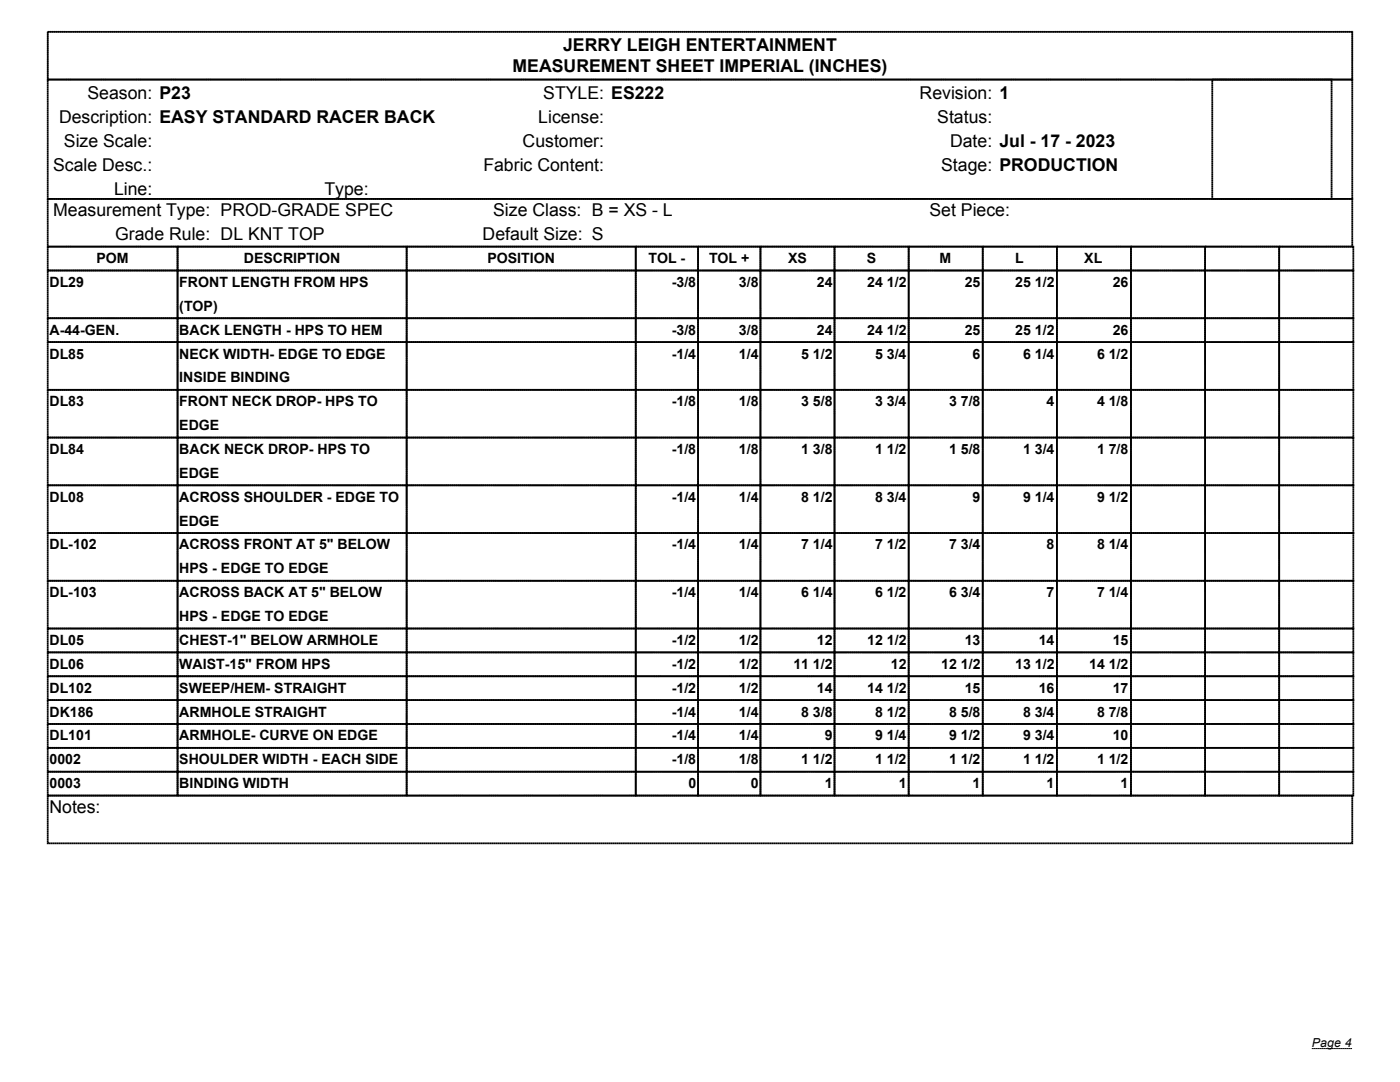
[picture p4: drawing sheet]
<svg xmlns="http://www.w3.org/2000/svg" width="279mm" height="216mm" viewBox="0 0 279 216" stroke-linecap="round" stroke-linejoin="round" font-family="sans-serif">
<defs><g id="words">
<g font-size="3.5">
<text x="112.4" y="10.2">JERRY LEIGH ENTERTAINMENT</text>
<text x="102.3" y="14.3">MEASUREMENT SHEET IMPERIAL (INCHES)</text>
<text x="17.5" y="19.8">Season:</text>
<text x="31.8" y="19.8">P23</text>
<text x="108.4" y="19.8">STYLE:</text>
<text x="122" y="19.8">ES222</text>
<text x="183.5" y="19.8">Revision:</text>
<text x="199.5" y="19.8">1</text>
<text x="11.8" y="24.5">Description:</text>
<text x="12.8" y="29.3">Size Scale:</text>
<text x="31.8" y="24.5">EASY STANDARD RACER BACK</text>
<text x="104.3" y="29.3">Customer:</text>
<text x="107.4" y="24.5">License:</text>
<text x="187.1" y="24.5">Status:</text>
<text x="189.6" y="29.3">Date:</text>
<text x="199.5" y="29.3">Jul - 17 - 2023</text>
<text x="10.6" y="34.1">Scale Desc.:</text>
<text x="96.5" y="34.1">Fabric Content:</text>
<text x="187.8" y="34.1">Stage:</text>
<text x="199.5" y="34.1">PRODUCTION</text>
<text x="22.8" y="38.8">Line:</text>
<text x="64.8" y="38.8">Type:</text>
<text x="10.6" y="43.2">Measurement Type: PROD-GRADE SPEC</text>
<text x="23" y="48">Grade Rule: DL KNT TOP</text>
<text x="96.3" y="48">Default Size: S</text>
<text x="98.4" y="43.2">Size Class: B = XS - L</text>
<text x="185.5" y="43.2">Set Piece:</text>
<text x="9.9" y="162.3">Notes:</text>
</g>
<g font-size="2.8">
<text x="19.3" y="52.5">POM</text>
<text x="48.7" y="52.5">DESCRIPTION</text>
<text x="97.3" y="52.5">POSITION</text>
<text x="129.4" y="52.5">TOL -</text>
<text x="141.5" y="52.5">TOL +</text>
<text x="157.3" y="52.5">XS</text>
<text x="173" y="52.5">S</text>
<text x="187.5" y="52.5">M</text>
<text x="202.6" y="52.5">L</text>
<text x="216.4" y="52.5">XL</text>
<text x="9.9" y="57.3">DL29</text>
<text x="35.8" y="57.3">FRONT LENGTH FROM HPS</text>
<text x="134.1" y="57.3">-3/8</text>
<text x="147.5" y="57.3">3/8</text>
<text x="163" y="57.3">24</text>
<text x="173.1" y="57.3">24 1/2</text>
<text x="192.5" y="57.3">25</text>
<text x="202.6" y="57.3">25 1/2</text>
<text x="222.1" y="57.3">26</text>
<text x="35.8" y="62">(TOP)</text>
<text x="9.9" y="66.8">A-44-GEN.</text>
<text x="9.9" y="71.5">DL85</text>
<text x="35.8" y="66.8">BACK LENGTH - HPS TO HEM</text>
<text x="35.8" y="71.5">NECK WIDTH- EDGE TO EDGE</text>
<text x="134.1" y="66.8">-3/8</text>
<text x="134.1" y="71.5">-1/4</text>
<text x="147.5" y="66.8">3/8</text>
<text x="147.5" y="71.5">1/4</text>
<text x="159.9" y="71.5">5 1/2</text>
<text x="163" y="66.8">24</text>
<text x="173.1" y="66.8">24 1/2</text>
<text x="174.6" y="71.5">5 3/4</text>
<text x="192.5" y="66.8">25</text>
<text x="194.1" y="71.5">6</text>
<text x="202.6" y="66.8">25 1/2</text>
<text x="204.2" y="71.5">6 1/4</text>
<text x="218.9" y="71.5">6 1/2</text>
<text x="222.1" y="66.8">26</text>
<text x="35.8" y="76.3">INSIDE BINDING</text>
<text x="9.9" y="81.1">DL83</text>
<text x="35.8" y="81.1">FRONT NECK DROP- HPS TO</text>
<text x="134.1" y="81.1">-1/8</text>
<text x="147.5" y="81.1">1/8</text>
<text x="159.9" y="81.1">3 5/8</text>
<text x="174.6" y="81.1">3 3/4</text>
<text x="189.4" y="81.1">3 7/8</text>
<text x="208.9" y="81.1">4</text>
<text x="218.9" y="81.1">4 1/8</text>
<text x="35.8" y="85.8">EDGE</text>
<text x="9.9" y="90.6">DL84</text>
<text x="35.8" y="90.6">BACK NECK DROP- HPS TO</text>
<text x="35.8" y="95.4">EDGE</text>
<text x="134.1" y="90.6">-1/8</text>
<text x="147.5" y="90.6">1/8</text>
<text x="159.9" y="90.6">1 3/8</text>
<text x="174.6" y="90.6">1 1/2</text>
<text x="189.4" y="90.6">1 5/8</text>
<text x="204.2" y="90.6">1 3/4</text>
<text x="218.9" y="90.6">1 7/8</text>
<text x="9.9" y="100.1">DL08</text>
<text x="35.8" y="100.1">ACROSS SHOULDER - EDGE TO</text>
<text x="134.1" y="100.1">-1/4</text>
<text x="147.5" y="100.1">1/4</text>
<text x="159.9" y="100.1">8 1/2</text>
<text x="174.6" y="100.1">8 3/4</text>
<text x="194.1" y="100.1">9</text>
<text x="204.2" y="100.1">9 1/4</text>
<text x="218.9" y="100.1">9 1/2</text>
<text x="35.8" y="104.9">EDGE</text>
<text x="9.9" y="109.6">DL-102</text>
<text x="35.8" y="109.6">ACROSS FRONT AT 5&quot; BELOW</text>
<text x="134.1" y="109.6">-1/4</text>
<text x="147.5" y="109.6">1/4</text>
<text x="159.9" y="109.6">7 1/4</text>
<text x="174.6" y="109.6">7 1/2</text>
<text x="189.4" y="109.6">7 3/4</text>
<text x="208.9" y="109.6">8</text>
<text x="218.9" y="109.6">8 1/4</text>
<text x="9.9" y="119.2">DL-103</text>
<text x="35.8" y="114.4">HPS - EDGE TO EDGE</text>
<text x="35.8" y="119.2">ACROSS BACK AT 5&quot; BELOW</text>
<text x="134.1" y="119.2">-1/4</text>
<text x="147.5" y="119.2">1/4</text>
<text x="159.9" y="119.2">6 1/4</text>
<text x="174.6" y="119.2">6 1/2</text>
<text x="189.4" y="119.2">6 3/4</text>
<text x="208.9" y="119.2">7</text>
<text x="218.9" y="119.2">7 1/4</text>
<text x="35.8" y="123.9">HPS - EDGE TO EDGE</text>
<text x="9.9" y="128.7">DL05</text>
<text x="35.8" y="128.7">CHEST-1&quot; BELOW ARMHOLE</text>
<text x="134.1" y="128.7">-1/2</text>
<text x="147.5" y="128.7">1/2</text>
<text x="163" y="128.7">12</text>
<text x="173.1" y="128.7">12 1/2</text>
<text x="192.5" y="128.7">13</text>
<text x="207.3" y="128.7">14</text>
<text x="222.1" y="128.7">15</text>
<text x="9.9" y="133.5">DL06</text>
<text x="35.8" y="133.5">WAIST-15&quot; FROM HPS</text>
<text x="134.1" y="133.5">-1/2</text>
<text x="147.5" y="133.5">1/2</text>
<text x="158.3" y="133.5">11 1/2</text>
<text x="177.8" y="133.5">12</text>
<text x="187.9" y="133.5">12 1/2</text>
<text x="202.6" y="133.5">13 1/2</text>
<text x="217.4" y="133.5">14 1/2</text>
<text x="9.9" y="138.2">DL102</text>
<text x="9.9" y="143">DK186</text>
<text x="35.8" y="138.2">SWEEP/HEM- STRAIGHT</text>
<text x="35.8" y="143">ARMHOLE STRAIGHT</text>
<text x="134.1" y="138.2">-1/2</text>
<text x="134.1" y="143">-1/4</text>
<text x="147.5" y="138.2">1/2</text>
<text x="147.5" y="143">1/4</text>
<text x="159.9" y="143">8 3/8</text>
<text x="163" y="138.2">14</text>
<text x="173.1" y="138.2">14 1/2</text>
<text x="174.6" y="143">8 1/2</text>
<text x="189.4" y="143">8 5/8</text>
<text x="192.5" y="138.2">15</text>
<text x="204.2" y="143">8 3/4</text>
<text x="207.3" y="138.2">16</text>
<text x="218.9" y="143">8 7/8</text>
<text x="222.1" y="138.2">17</text>
<text x="9.9" y="147.7">DL101</text>
<text x="35.8" y="147.7">ARMHOLE- CURVE ON EDGE</text>
<text x="134.1" y="147.7">-1/4</text>
<text x="147.5" y="147.7">1/4</text>
<text x="164.6" y="147.7">9</text>
<text x="174.6" y="147.7">9 1/4</text>
<text x="189.4" y="147.7">9 1/2</text>
<text x="204.2" y="147.7">9 3/4</text>
<text x="222.1" y="147.7">10</text>
<text x="9.9" y="152.5">0002</text>
<text x="35.8" y="152.5">SHOULDER WIDTH - EACH SIDE</text>
<text x="134.1" y="152.5">-1/8</text>
<text x="147.5" y="152.5">1/8</text>
<text x="159.9" y="152.5">1 1/2</text>
<text x="174.6" y="152.5">1 1/2</text>
<text x="189.4" y="152.5">1 1/2</text>
<text x="204.2" y="152.5">1 1/2</text>
<text x="218.9" y="152.5">1 1/2</text>
<text x="9.9" y="157.3">0003</text>
<text x="35.8" y="157.3">BINDING WIDTH</text>
<text x="137.4" y="157.3">0</text>
<text x="149.8" y="157.3">0</text>
<text x="164.6" y="157.3">1</text>
<text x="179.4" y="157.3">1</text>
<text x="194.1" y="157.3">1</text>
<text x="208.9" y="157.3">1</text>
<text x="223.6" y="157.3">1</text>
</g>
<text font-size="2.5" x="261.8" y="208.9">Page 4</text>
</g></defs>
<path d="M9.5 6.3h260.4M9.5 15.9h260.4M9.5 6.3v9.6M269.9 6.3v9.6" fill="none" stroke="#000" stroke-width=".2" stroke-dasharray=".4 0" stroke-linecap="butt"/>
<path d="M9.5 15.9h21.6v4.7h-21.6z" fill-rule="evenodd" fill="#fff"/>
<path d="M9.5 15.9h21.6M9.5 15.9v4.7M31.1 15.9v4.7M9.5 20.6h21.6" fill="none" stroke="#fff" stroke-width=".2" stroke-dasharray=".4 0" stroke-linecap="butt"/>
<path d="M31.1 15.9h48.3v4.7h-48.3z" fill-rule="evenodd" fill="#fff"/>
<path d="M31.1 15.9h48.3M31.1 15.9v4.7M79.4 15.9v4.7M31.1 20.6h48.3" fill="none" stroke="#fff" stroke-width=".2" stroke-dasharray=".4 0" stroke-linecap="butt"/>
<path d="M79.4 15.9h41.9v4.7h-41.9z" fill-rule="evenodd" fill="#fff"/>
<path d="M79.4 15.9h41.9M79.4 15.9v4.7M121.3 15.9v4.7M79.4 20.6h41.9" fill="none" stroke="#fff" stroke-width=".2" stroke-dasharray=".4 0" stroke-linecap="butt"/>
<path d="M121.3 15.9h55.9v4.7h-55.9z" fill-rule="evenodd" fill="#fff"/>
<path d="M121.3 15.9h55.9M121.3 15.9v4.7M177.2 15.9v4.7M121.3 20.6h55.9" fill="none" stroke="#fff" stroke-width=".2" stroke-dasharray=".4 0" stroke-linecap="butt"/>
<path d="M177.2 15.9h21.6v4.7h-21.6z" fill-rule="evenodd" fill="#fff"/>
<path d="M177.2 15.9h21.6M177.2 15.9v4.7M198.8 15.9v4.7M177.2 20.6h21.6" fill="none" stroke="#fff" stroke-width=".2" stroke-dasharray=".4 0" stroke-linecap="butt"/>
<path d="M198.8 15.9h35.5v4.7h-35.5z" fill-rule="evenodd" fill="#fff"/>
<path d="M198.8 15.9h35.5M198.8 15.9v4.7M234.3 15.9v4.7M198.8 20.6h35.5" fill="none" stroke="#fff" stroke-width=".2" stroke-dasharray=".4 0" stroke-linecap="butt"/>
<path d="M9.5 20.6h21.6v4.8h-21.6z" fill-rule="evenodd" fill="#fff"/>
<path d="M9.5 20.6h21.6M9.5 25.4h21.6M9.5 20.6v4.8M31.1 20.6v4.8" fill="none" stroke="#fff" stroke-width=".2" stroke-dasharray=".4 0" stroke-linecap="butt"/>
<path d="M31.1 20.6h48.3v4.8h-48.3z" fill-rule="evenodd" fill="#fff"/>
<path d="M31.1 20.6h48.3M31.1 25.4h48.3M31.1 20.6v4.8M79.4 20.6v4.8" fill="none" stroke="#fff" stroke-width=".2" stroke-dasharray=".4 0" stroke-linecap="butt"/>
<path d="M79.4 20.6h41.9v4.8h-41.9z" fill-rule="evenodd" fill="#fff"/>
<path d="M79.4 20.6h41.9M79.4 25.4h41.9M79.4 20.6v4.8M121.3 20.6v4.8" fill="none" stroke="#fff" stroke-width=".2" stroke-dasharray=".4 0" stroke-linecap="butt"/>
<path d="M121.3 20.6h55.9v4.8h-55.9z" fill-rule="evenodd" fill="#fff"/>
<path d="M121.3 20.6h55.9M121.3 25.4h55.9M121.3 20.6v4.8M177.2 20.6v4.8" fill="none" stroke="#fff" stroke-width=".2" stroke-dasharray=".4 0" stroke-linecap="butt"/>
<path d="M177.2 20.6h21.6v4.8h-21.6z" fill-rule="evenodd" fill="#fff"/>
<path d="M177.2 20.6h21.6M177.2 25.4h21.6M177.2 20.6v4.8M198.8 20.6v4.8" fill="none" stroke="#fff" stroke-width=".2" stroke-dasharray=".4 0" stroke-linecap="butt"/>
<path d="M198.8 20.6h35.5v4.8h-35.5z" fill-rule="evenodd" fill="#fff"/>
<path d="M198.8 20.6h35.5M198.8 25.4h35.5M198.8 20.6v4.8M234.3 20.6v4.8" fill="none" stroke="#fff" stroke-width=".2" stroke-dasharray=".4 0" stroke-linecap="butt"/>
<path d="M9.5 25.4h21.6v4.8h-21.6z" fill-rule="evenodd" fill="#fff"/>
<path d="M9.5 25.4h21.6M9.5 30.2h21.6M9.5 25.4v4.8M31.1 25.4v4.8" fill="none" stroke="#fff" stroke-width=".2" stroke-dasharray=".4 0" stroke-linecap="butt"/>
<path d="M31.1 25.4h48.3v4.8h-48.3z" fill-rule="evenodd" fill="#fff"/>
<path d="M31.1 25.4h48.3M31.1 30.2h48.3M31.1 25.4v4.8M79.4 25.4v4.8" fill="none" stroke="#fff" stroke-width=".2" stroke-dasharray=".4 0" stroke-linecap="butt"/>
<path d="M79.4 25.4h41.9v4.8h-41.9z" fill-rule="evenodd" fill="#fff"/>
<path d="M79.4 25.4h41.9M79.4 30.2h41.9M79.4 25.4v4.8M121.3 25.4v4.8" fill="none" stroke="#fff" stroke-width=".2" stroke-dasharray=".4 0" stroke-linecap="butt"/>
<path d="M121.3 25.4h55.9v4.8h-55.9z" fill-rule="evenodd" fill="#fff"/>
<path d="M121.3 25.4h55.9M121.3 30.2h55.9M121.3 25.4v4.8M177.2 25.4v4.8" fill="none" stroke="#fff" stroke-width=".2" stroke-dasharray=".4 0" stroke-linecap="butt"/>
<path d="M177.2 25.4h21.6v4.8h-21.6z" fill-rule="evenodd" fill="#fff"/>
<path d="M177.2 25.4h21.6M177.2 30.2h21.6M177.2 25.4v4.8M198.8 25.4v4.8" fill="none" stroke="#fff" stroke-width=".2" stroke-dasharray=".4 0" stroke-linecap="butt"/>
<path d="M198.8 25.4h35.5v4.8h-35.5z" fill-rule="evenodd" fill="#fff"/>
<path d="M198.8 25.4h35.5M198.8 30.2h35.5M198.8 25.4v4.8M234.3 25.4v4.8" fill="none" stroke="#fff" stroke-width=".2" stroke-dasharray=".4 0" stroke-linecap="butt"/>
<path d="M9.5 30.2h21.6v4.7h-21.6z" fill-rule="evenodd" fill="#fff"/>
<path d="M9.5 30.2h21.6M9.5 34.9h21.6M9.5 30.2v4.7M31.1 30.2v4.7" fill="none" stroke="#fff" stroke-width=".2" stroke-dasharray=".4 0" stroke-linecap="butt"/>
<path d="M31.1 30.2h48.3v4.7h-48.3z" fill-rule="evenodd" fill="#fff"/>
<path d="M31.1 30.2h48.3M31.1 34.9h48.3M31.1 30.2v4.7M79.4 30.2v4.7" fill="none" stroke="#fff" stroke-width=".2" stroke-dasharray=".4 0" stroke-linecap="butt"/>
<path d="M79.4 30.2h41.9v4.7h-41.9z" fill-rule="evenodd" fill="#fff"/>
<path d="M79.4 30.2h41.9M79.4 34.9h41.9M79.4 30.2v4.7M121.3 30.2v4.7" fill="none" stroke="#fff" stroke-width=".2" stroke-dasharray=".4 0" stroke-linecap="butt"/>
<path d="M121.3 30.2h55.9v4.7h-55.9z" fill-rule="evenodd" fill="#fff"/>
<path d="M121.3 30.2h55.9M121.3 34.9h55.9M121.3 30.2v4.7M177.2 30.2v4.7" fill="none" stroke="#fff" stroke-width=".2" stroke-dasharray=".4 0" stroke-linecap="butt"/>
<path d="M177.2 30.2h21.6v4.7h-21.6z" fill-rule="evenodd" fill="#fff"/>
<path d="M177.2 30.2h21.6M177.2 34.9h21.6M177.2 30.2v4.7M198.8 30.2v4.7" fill="none" stroke="#fff" stroke-width=".2" stroke-dasharray=".4 0" stroke-linecap="butt"/>
<path d="M198.8 30.2h35.5v4.7h-35.5z" fill-rule="evenodd" fill="#fff"/>
<path d="M198.8 30.2h35.5M198.8 34.9h35.5M198.8 30.2v4.7M234.3 30.2v4.7" fill="none" stroke="#fff" stroke-width=".2" stroke-dasharray=".4 0" stroke-linecap="butt"/>
<g fill="none" stroke="#000" stroke-width=".35" stroke-dasharray=".4 0" stroke-linecap="butt">
<path d="M9.5 6.3h260.4v9.6h-260.4zM9.5 15.9h260.4v23.8h-260.4zM241.9 15.9h23.8v23.8h-23.8zM9.5 39.7h260.4v9.5h-260.4zM9.5 49.2h25.9v4.8h-25.9zM9.5 54h25.9v9.5h-25.9zM35.4 49.2h45.8v4.8h-45.8zM35.4 54h45.8v9.5h-45.8zM81.2 49.2h45.7v4.8h-45.7zM81.2 54h45.7v9.5h-45.7zM126.9 49.2h12.4v4.8h-12.4zM126.9 54h12.4v9.5h-12.4z"/>
<path d="M139.3 49.2h12.5v4.8h-12.5zM139.3 54h12.5v9.5h-12.5zM151.8 49.2h14.7v4.8h-14.7zM151.8 54h14.7v9.5h-14.7zM166.5 49.2h14.8v4.8h-14.8zM166.5 54h14.8v9.5h-14.8zM181.3 49.2h14.8v4.8h-14.8zM181.3 54h14.8v9.5h-14.8zM196.1 49.2h14.8v4.8h-14.8zM196.1 54h14.8v9.5h-14.8zM210.9 49.2h14.8v4.8h-14.8zM210.9 54h14.8v9.5h-14.8z"/>
<path d="M225.7 49.2h14.8v4.8h-14.8zM225.7 54h14.8v9.5h-14.8zM240.5 49.2h14.8v4.8h-14.8zM240.5 54h14.8v9.5h-14.8zM255.3 49.2h14.8v4.8h-14.8zM255.3 54h14.8v9.5h-14.8zM9.5 63.5h25.9v4.8h-25.9zM9.5 68.3h25.9v9.5h-25.9zM9.5 77.8h25.9v9.5h-25.9zM35.4 63.5h45.8v4.8h-45.8zM35.4 68.3h45.8v9.5h-45.8zM35.4 77.8h45.8v9.5h-45.8z"/>
<path d="M81.2 63.5h45.7v4.8h-45.7zM81.2 68.3h45.7v9.5h-45.7zM81.2 77.8h45.7v9.5h-45.7zM126.9 63.5h12.4v4.8h-12.4zM126.9 68.3h12.4v9.5h-12.4zM126.9 77.8h12.4v9.5h-12.4zM139.3 63.5h12.5v4.8h-12.5zM139.3 68.3h12.5v9.5h-12.5zM139.3 77.8h12.5v9.5h-12.5zM151.8 63.5h14.7v4.8h-14.7zM151.8 68.3h14.7v9.5h-14.7zM151.8 77.8h14.7v9.5h-14.7z"/>
<path d="M166.5 63.5h14.8v4.8h-14.8zM166.5 68.3h14.8v9.5h-14.8zM166.5 77.8h14.8v9.5h-14.8zM181.3 63.5h14.8v4.8h-14.8zM181.3 68.3h14.8v9.5h-14.8zM181.3 77.8h14.8v9.5h-14.8zM196.1 63.5h14.8v4.8h-14.8zM196.1 68.3h14.8v9.5h-14.8zM196.1 77.8h14.8v9.5h-14.8zM210.9 63.5h14.8v4.8h-14.8zM210.9 68.3h14.8v9.5h-14.8zM210.9 77.8h14.8v9.5h-14.8z"/>
<path d="M225.7 63.5h14.8v4.8h-14.8zM225.7 68.3h14.8v9.5h-14.8zM225.7 77.8h14.8v9.5h-14.8zM240.5 63.5h14.8v4.8h-14.8zM240.5 68.3h14.8v9.5h-14.8zM240.5 77.8h14.8v9.5h-14.8zM255.3 63.5h14.8v4.8h-14.8zM255.3 68.3h14.8v9.5h-14.8zM255.3 77.8h14.8v9.5h-14.8zM9.5 87.3h25.9v9.5h-25.9zM9.5 96.8h25.9v9.6h-25.9zM35.4 87.3h45.8v9.5h-45.8z"/>
<path d="M35.4 96.8h45.8v9.6h-45.8zM81.2 87.3h45.7v9.5h-45.7zM81.2 96.8h45.7v9.6h-45.7zM126.9 87.3h12.4v9.5h-12.4zM126.9 96.8h12.4v9.6h-12.4zM139.3 87.3h12.5v9.5h-12.5zM139.3 96.8h12.5v9.6h-12.5zM151.8 87.3h14.7v9.5h-14.7zM151.8 96.8h14.7v9.6h-14.7zM166.5 87.3h14.8v9.5h-14.8zM166.5 96.8h14.8v9.6h-14.8zM181.3 87.3h14.8v9.5h-14.8z"/>
<path d="M181.3 96.8h14.8v9.6h-14.8zM196.1 87.3h14.8v9.5h-14.8zM196.1 96.8h14.8v9.6h-14.8zM210.9 87.3h14.8v9.5h-14.8zM210.9 96.8h14.8v9.6h-14.8zM225.7 87.3h14.8v9.5h-14.8zM225.7 96.8h14.8v9.6h-14.8zM240.5 87.3h14.8v9.5h-14.8zM240.5 96.8h14.8v9.6h-14.8zM255.3 87.3h14.8v9.5h-14.8zM255.3 96.8h14.8v9.6h-14.8zM9.5 106.4h25.9v9.5h-25.9z"/>
<path d="M9.5 115.9h25.9v9.5h-25.9zM35.4 106.4h45.8v9.5h-45.8zM35.4 115.9h45.8v9.5h-45.8zM81.2 106.4h45.7v9.5h-45.7zM81.2 115.9h45.7v9.5h-45.7zM126.9 106.4h12.4v9.5h-12.4zM126.9 115.9h12.4v9.5h-12.4zM139.3 106.4h12.5v9.5h-12.5zM139.3 115.9h12.5v9.5h-12.5zM151.8 106.4h14.7v9.5h-14.7zM151.8 115.9h14.7v9.5h-14.7zM166.5 106.4h14.8v9.5h-14.8z"/>
<path d="M166.5 115.9h14.8v9.5h-14.8zM181.3 106.4h14.8v9.5h-14.8zM181.3 115.9h14.8v9.5h-14.8zM196.1 106.4h14.8v9.5h-14.8zM196.1 115.9h14.8v9.5h-14.8zM210.9 106.4h14.8v9.5h-14.8zM210.9 115.9h14.8v9.5h-14.8zM225.7 106.4h14.8v9.5h-14.8zM225.7 115.9h14.8v9.5h-14.8zM240.5 106.4h14.8v9.5h-14.8zM240.5 115.9h14.8v9.5h-14.8zM255.3 106.4h14.8v9.5h-14.8z"/>
<path d="M255.3 115.9h14.8v9.5h-14.8zM9.5 125.4h25.9v4.8h-25.9zM9.5 130.2h25.9v4.7h-25.9zM9.5 134.9h25.9v4.8h-25.9zM9.5 139.7h25.9v4.8h-25.9zM35.4 125.4h45.8v4.8h-45.8zM35.4 130.2h45.8v4.7h-45.8zM35.4 134.9h45.8v4.8h-45.8zM35.4 139.7h45.8v4.8h-45.8zM81.2 125.4h45.7v4.8h-45.7zM81.2 130.2h45.7v4.7h-45.7zM81.2 134.9h45.7v4.8h-45.7z"/>
<path d="M81.2 139.7h45.7v4.8h-45.7zM126.9 125.4h12.4v4.8h-12.4zM126.9 130.2h12.4v4.7h-12.4zM126.9 134.9h12.4v4.8h-12.4zM126.9 139.7h12.4v4.8h-12.4zM139.3 125.4h12.5v4.8h-12.5zM139.3 130.2h12.5v4.7h-12.5zM139.3 134.9h12.5v4.8h-12.5zM139.3 139.7h12.5v4.8h-12.5zM151.8 125.4h14.7v4.8h-14.7zM151.8 130.2h14.7v4.7h-14.7zM151.8 134.9h14.7v4.8h-14.7z"/>
<path d="M151.8 139.7h14.7v4.8h-14.7zM166.5 125.4h14.8v4.8h-14.8zM166.5 130.2h14.8v4.7h-14.8zM166.5 134.9h14.8v4.8h-14.8zM166.5 139.7h14.8v4.8h-14.8zM181.3 125.4h14.8v4.8h-14.8zM181.3 130.2h14.8v4.7h-14.8zM181.3 134.9h14.8v4.8h-14.8zM181.3 139.7h14.8v4.8h-14.8zM196.1 125.4h14.8v4.8h-14.8zM196.1 130.2h14.8v4.7h-14.8zM196.1 134.9h14.8v4.8h-14.8z"/>
<path d="M196.1 139.7h14.8v4.8h-14.8zM210.9 125.4h14.8v4.8h-14.8zM210.9 130.2h14.8v4.7h-14.8zM210.9 134.9h14.8v4.8h-14.8zM210.9 139.7h14.8v4.8h-14.8zM225.7 125.4h14.8v4.8h-14.8zM225.7 130.2h14.8v4.7h-14.8zM225.7 134.9h14.8v4.8h-14.8zM225.7 139.7h14.8v4.8h-14.8zM240.5 125.4h14.8v4.8h-14.8zM240.5 130.2h14.8v4.7h-14.8zM240.5 134.9h14.8v4.8h-14.8z"/>
<path d="M240.5 139.7h14.8v4.8h-14.8zM255.3 125.4h14.8v4.8h-14.8zM255.3 130.2h14.8v4.7h-14.8zM255.3 134.9h14.8v4.8h-14.8zM255.3 139.7h14.8v4.8h-14.8zM9.5 144.5h25.9v4.7h-25.9zM9.5 149.2h25.9v4.8h-25.9zM9.5 154h25.9v4.8h-25.9zM9.5 158.8h260.4v9.5h-260.4zM35.4 144.5h45.8v4.7h-45.8zM35.4 149.2h45.8v4.8h-45.8zM35.4 154h45.8v4.8h-45.8z"/>
<path d="M81.2 144.5h45.7v4.7h-45.7zM81.2 149.2h45.7v4.8h-45.7zM81.2 154h45.7v4.8h-45.7zM126.9 144.5h12.4v4.7h-12.4zM126.9 149.2h12.4v4.8h-12.4zM126.9 154h12.4v4.8h-12.4zM139.3 144.5h12.5v4.7h-12.5zM139.3 149.2h12.5v4.8h-12.5zM139.3 154h12.5v4.8h-12.5zM151.8 144.5h14.7v4.7h-14.7zM151.8 149.2h14.7v4.8h-14.7zM151.8 154h14.7v4.8h-14.7z"/>
<path d="M166.5 144.5h14.8v4.7h-14.8zM166.5 149.2h14.8v4.8h-14.8zM166.5 154h14.8v4.8h-14.8zM181.3 144.5h14.8v4.7h-14.8zM181.3 149.2h14.8v4.8h-14.8zM181.3 154h14.8v4.8h-14.8zM196.1 144.5h14.8v4.7h-14.8zM196.1 149.2h14.8v4.8h-14.8zM196.1 154h14.8v4.8h-14.8zM210.9 144.5h14.8v4.7h-14.8zM210.9 149.2h14.8v4.8h-14.8zM210.9 154h14.8v4.8h-14.8z"/>
<path d="M225.7 144.5h14.8v4.7h-14.8zM225.7 149.2h14.8v4.8h-14.8zM225.7 154h14.8v4.8h-14.8zM240.5 144.5h14.8v4.7h-14.8zM240.5 149.2h14.8v4.8h-14.8zM240.5 154h14.8v4.8h-14.8zM255.3 144.5h14.8v4.7h-14.8zM255.3 149.2h14.8v4.8h-14.8zM255.3 154h14.8v4.8h-14.8z"/>
</g>
<path d="M261.8 209.2h8" fill="none" stroke="#000" stroke-width=".2" stroke-dasharray=".4 0" stroke-linecap="butt"/>
<use href="#words"/>
</svg>
